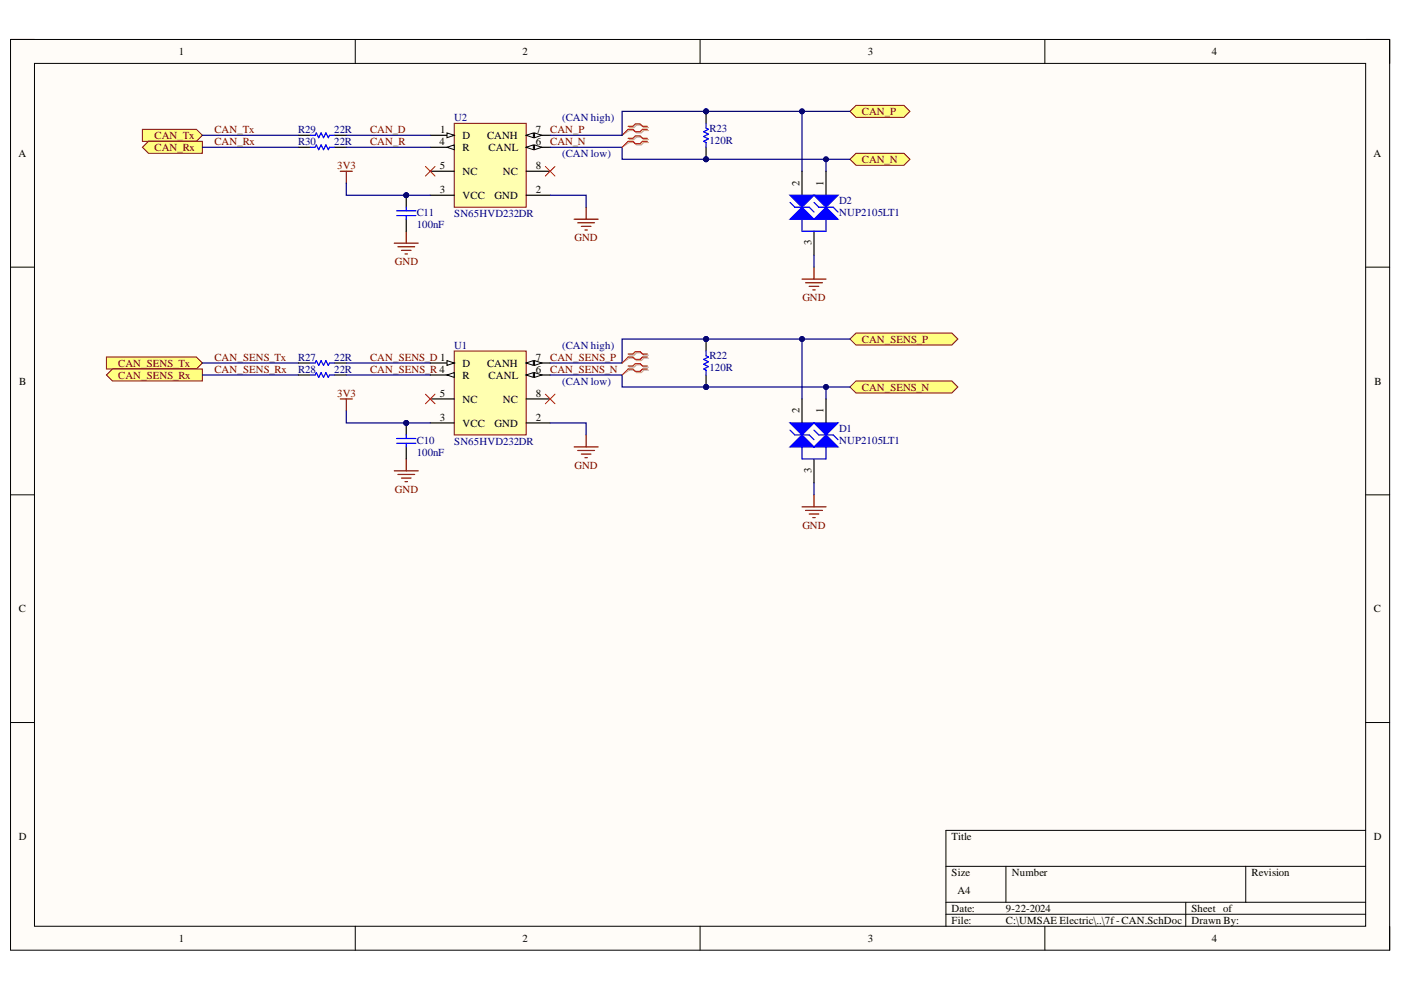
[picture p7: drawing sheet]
<svg xmlns="http://www.w3.org/2000/svg" width="297mm" height="210mm" viewBox="0 0 297 210" stroke-linecap="round" stroke-linejoin="round" font-family="sans-serif">
<defs><g id="words">
<g font-size="2.3">
<text x="37.9" y="11.7">1</text>
<text x="110.8" y="11.7">2</text>
<text x="184" y="11.7">3</text>
<text x="257" y="11.7">4</text>
<text x="93.4" y="28.2">1</text>
<text x="98.1" y="29.5">D</text>
<text x="103.3" y="29.5">CANH</text>
<text x="113.6" y="28.2">7</text>
<text x="3.9" y="33.3">A</text>
<text x="93.2" y="30.8">4</text>
<text x="93.3" y="35.9">5</text>
<text x="98.1" y="32.1">R</text>
<text x="103.6" y="32.1">CANL</text>
<text x="113.6" y="30.8">6</text>
<text x="113.6" y="35.9">8</text>
<text x="291.2" y="33.3">A</text>
<text x="93.3" y="40.9">3</text>
<text x="98.1" y="37.1">NC</text>
<text x="106.6" y="37.1">NC</text>
<text x="113.6" y="40.9">2</text>
<text x="169.5" y="39.3" transform="rotate(-90 169.5 39.3)">2</text>
<text x="174.6" y="39.3" transform="rotate(-90 174.6 39.3)">1</text>
<text x="98.1" y="42.2">VCC</text>
<text x="104.9" y="42.2">GND</text>
<text x="172.1" y="52" transform="rotate(-90 172.1 52)">3</text>
<text x="98.1" y="77.7">D</text>
<text x="103.3" y="77.7">CANH</text>
<text x="113.6" y="76.5">7</text>
<text x="4.1" y="81.5">B</text>
<text x="98.1" y="80.3">R</text>
<text x="103.6" y="80.3">CANL</text>
<text x="113.6" y="79">6</text>
<text x="291.4" y="81.5">B</text>
<text x="93.3" y="89.2">3</text>
<text x="93.3" y="84.1">5</text>
<text x="98.1" y="85.3">NC</text>
<text x="106.6" y="85.3">NC</text>
<text x="113.6" y="89.2">2</text>
<text x="113.6" y="84.1">8</text>
<text x="169.5" y="87.6" transform="rotate(-90 169.5 87.6)">2</text>
<text x="174.6" y="87.6" transform="rotate(-90 174.6 87.6)">1</text>
<text x="98.1" y="90.5">VCC</text>
<text x="104.9" y="90.5">GND</text>
<text x="172.1" y="100.3" transform="rotate(-90 172.1 100.3)">3</text>
<text x="4" y="129.8">C</text>
<text x="291.3" y="129.8">C</text>
<text x="4" y="178.1">D</text>
<text x="201.8" y="178.1">Title</text>
<text x="291.3" y="178.1">D</text>
<text x="201.8" y="185.7">Size</text>
<text x="214.5" y="185.7">Number</text>
<text x="265.3" y="185.7">Revision</text>
<text x="203" y="189.5">A4</text>
<text x="201.8" y="193.3">Date:</text>
<text x="201.8" y="195.9">File:</text>
<text x="213.3" y="193.3">9-22-2024</text>
<text x="213.3" y="195.9">C:\UMSAE Electric\..\7f- CAN.SchDoc</text>
<text x="252.6" y="193.3">Sheet of</text>
<text x="252.6" y="195.9">Drawn By:</text>
<text x="37.9" y="199.7">1</text>
<text x="110.8" y="199.7">2</text>
<text x="184" y="199.7">3</text>
<text x="257" y="199.7">4</text>
</g>
<g font-size="2.3" fill="#800000">
<text x="32.8" y="29.5">CAN_Tx</text>
<text x="45.4" y="28.2">CAN_Tx</text>
<text x="78.5" y="28.2">CAN_D</text>
<text x="116.6" y="28.2">CAN_P</text>
<text x="182.7" y="24.4">CAN_P</text>
<text x="32.8" y="32.1">CAN_Rx</text>
<text x="45.4" y="30.8">CAN_Rx</text>
<text x="71.5" y="35.9">3V3</text>
<text x="78.5" y="30.8">CAN_R</text>
<text x="116.6" y="30.8">CAN_N</text>
<text x="182.7" y="34.6">CAN_N</text>
<text x="121.8" y="51.1">GND</text>
<text x="83.7" y="56.2">GND</text>
<text x="170.1" y="63.8">GND</text>
<text x="25.1" y="77.7">CAN_SENS_Tx</text>
<text x="45.4" y="76.5">CAN_SENS_Tx</text>
<text x="78.5" y="76.5">CAN_SENS_D 1</text>
<text x="116.6" y="76.5">CAN_SENS_P</text>
<text x="182.7" y="72.7">CAN_SENS_P</text>
<text x="25.1" y="80.3">CAN_SENS_Rx</text>
<text x="45.4" y="79">CAN_SENS_Rx</text>
<text x="78.5" y="79">CAN_SENS_R 4</text>
<text x="116.6" y="79">CAN_SENS_N</text>
<text x="182.7" y="82.8">CAN_SENS_N</text>
<text x="71.5" y="84.1">3V3</text>
<text x="121.8" y="99.4">GND</text>
<text x="83.7" y="104.5">GND</text>
<text x="170.1" y="112.1">GND</text>
</g>
<g font-size="2.3" fill="#000080">
<text x="63.2" y="28.2">R29</text>
<text x="70.8" y="28.2">22R</text>
<text x="96.3" y="25.6">U2</text>
<text x="119.2" y="25.6">(CAN high)</text>
<text x="150.4" y="27.9">R23</text>
<text x="63.2" y="30.8">R30</text>
<text x="70.8" y="30.8">22R</text>
<text x="119.2" y="33.3">(CAN low)</text>
<text x="150.4" y="30.5">120R</text>
<text x="88.4" y="45.8">C11</text>
<text x="96.3" y="46">SN65HVD232DR</text>
<text x="177.9" y="43.2">D2</text>
<text x="177.9" y="45.8">NUP2105LT1</text>
<text x="88.4" y="48.3">100nF</text>
<text x="63.2" y="76.5">R27</text>
<text x="70.8" y="76.5">22R</text>
<text x="96.3" y="73.9">U1</text>
<text x="119.2" y="73.9">(CAN high)</text>
<text x="150.4" y="76.2">R22</text>
<text x="63.2" y="79">R28</text>
<text x="70.8" y="79">22R</text>
<text x="119.2" y="81.5">(CAN low)</text>
<text x="150.4" y="78.7">120R</text>
<text x="88.4" y="94.1">C10</text>
<text x="96.3" y="94.3">SN65HVD232DR</text>
<text x="177.9" y="91.5">D1</text>
<text x="177.9" y="94.1">NUP2105LT1</text>
<text x="88.4" y="96.6">100nF</text>
</g>
</g></defs>
<path d="M2.2 8.4h292.4v193.1h-292.4z" fill-rule="evenodd" fill="#fffcf8"/>
<path d="M2.2 8.4h292.4v193.1h-292.4z" fill="none" stroke="#000" stroke-width=".21"/>
<path d="M7.3 13.4h282.2v183h-282.2z" fill-rule="evenodd" fill="#fffcf8"/>
<g fill="none" stroke="#000" stroke-width=".21">
<path d="M2.2 8.4h5.1M7.3 13.4h282.2v183h-282.2zM75.3 8.4v5M148.4 8.4v5M221.5 8.4v5M289.5 8.4h5.1v5M2.2 56.6h5.1M289.5 56.6h5.1M2.2 104.9h5.1M289.5 104.9h5.1M2.2 153.2h5.1M289.5 153.2h5.1"/>
<path d="M289.5 176.1h-88.9v20.3M75.3 196.4v5.1M148.4 196.4v5.1M200.6 183.7h88.9M200.6 191.3h88.9M200.6 193.8h88.9M213.3 183.7v7.6M221.5 196.4v5.1M251.4 191.3v5.1M264.1 183.7v7.6M294.6 196.4v5.1"/>
</g>
<path d="M30.2 27.4h11.4l1.3 1.3-1.3 1.3h-11.4z" fill-rule="evenodd" fill="#ffff80"/>
<path d="M30.2 27.4h11.4l1.3 1.3-1.3 1.3h-11.4z" fill="none" stroke="#800000" stroke-width=".21"/>
<path d="M30.2 31.2l1.3-1.2h11.4v2.5h-11.4z" fill-rule="evenodd" fill="#ffff80"/>
<path d="M30.2 31.2l1.3-1.2h11.4v2.5h-11.4z" fill="none" stroke="#800000" stroke-width=".21"/>
<path d="M96.3 26.2h15.3v17.7h-15.3z" fill-rule="evenodd" fill="#ffffb0"/>
<path d="M96.3 26.2h15.3v17.7h-15.3z" fill="none" stroke="#800000" stroke-width=".21"/>
<path d="M91.2 28.7h5.1" fill="none" stroke="#000" stroke-width=".25"/>
<path d="M94.8 28.2l1.5 .5-1.5 .5z" fill="#f8fcff"/>
<path d="M94.8 28.2l1.5 .5-1.5 .5z" fill="none" stroke="#000" stroke-width=".21"/>
<path d="M91.2 31.2h5.1M91.2 41.4h5.1M111.6 41.4h5" fill="none" stroke="#000" stroke-width=".25"/>
<path d="M94.8 31.2l1.5-.5v1z" fill="#f8fcff"/>
<path d="M94.8 31.2l1.5-.5v1z" fill="none" stroke="#000" stroke-width=".21"/>
<path d="M91.2 36.3h5.1M111.6 31.2h5" fill="none" stroke="#000" stroke-width=".25"/>
<path d="M111.6 31.2l1.5-.5v1z" fill="#f8fcff"/>
<path d="M111.6 31.2l1.5-.5v1z" fill="none" stroke="#000" stroke-width=".21"/>
<path d="M113.3 30.7l1.6 .5-1.6 .5z" fill="#f8fcff"/>
<path d="M113.3 30.7l1.6 .5-1.6 .5z" fill="none" stroke="#000" stroke-width=".21"/>
<path d="M111.6 28.7h5" fill="none" stroke="#000" stroke-width=".25"/>
<path d="M111.6 28.7l1.5-.5v1z" fill="#f8fcff"/>
<path d="M111.6 28.7l1.5-.5v1z" fill="none" stroke="#000" stroke-width=".21"/>
<path d="M113.3 28.2l1.6 .5-1.6 .5z" fill="#f8fcff"/>
<path d="M113.3 28.2l1.6 .5-1.6 .5z" fill="none" stroke="#000" stroke-width=".21"/>
<path d="M111.6 36.3h5M170 36.3v5.1M175.1 36.3v5.1M172.6 49v5.1" fill="none" stroke="#000" stroke-width=".25"/>
<path d="M90.2 35.3l2 2M92.2 35.3l-2 2M115.6 35.3l2.1 2M117.7 35.3l-2.1 2" fill="none" stroke="#f00" stroke-width=".21"/>
<path d="M72.1 36.3h2.6M73.4 36.3v2.6M83.6 51.6h5.1M84.4 52.3h3.5M85.1 53.1h2M85.9 53.8h.5M86.1 49v2.6M121.7 46.5h5.1M122.5 47.2h3.6M123.3 48h2M124 48.8h.5M124.3 43.9v2.6" fill="none" stroke="#800000" stroke-width=".25"/>
<path d="M170 46.5v2.5h5.1v-2.5" fill="none" stroke="#00f" stroke-width=".25"/>
<path d="M172.6 41.4h5.1l-2.6 2.5z" fill="#00f"/>
<path d="M172.6 41.4h5.1l-2.6 2.5zM172.6 42.9l1 1h3.1l1 1.1" fill="none" stroke="#00f" stroke-width=".25"/>
<path d="M172.6 46.5l2.5-2.6 2.6 2.6z" fill="#00f"/>
<path d="M172.6 46.5l2.5-2.6 2.6 2.6z" fill="none" stroke="#00f" stroke-width=".25"/>
<path d="M167.5 41.4h5.1l-2.6 2.5z" fill="#00f"/>
<path d="M167.5 41.4h5.1l-2.6 2.5zM167.5 42.9l1 1h3.1l1 1.1" fill="none" stroke="#00f" stroke-width=".25"/>
<path d="M167.5 46.5l2.5-2.6 2.6 2.6z" fill="#00f"/>
<path d="M65.8 28.7h1l.3-.5 .5 1 .5-1 .5 1 .5-1 .5 1 .3-.5h1M167.5 46.5l2.5-2.6 2.6 2.6z" fill="none" stroke="#00f" stroke-width=".25"/>
<path d="M170 59.2h5.1M170.8 59.9h3.6M172.6 56.6v2.6M171.6 60.7h2M172.3 61.5h.5" fill="none" stroke="#800000" stroke-width=".25"/>
<path d="M63.2 28.7h2.6M70.9 28.7h2.5" fill="none" stroke="#000" stroke-width=".25"/>
<circle cx="86.1" cy="41.4" r=".51" fill="#000080"/>
<circle cx="86.1" cy="41.4" r=".51" fill="none" stroke="#000080" stroke-width=".21"/>
<path d="M86.1 41.4v2.5M86.1 46.5v2.5" fill="none" stroke="#000" stroke-width=".25"/>
<circle cx="86.1" cy="41.4" r=".51" fill="#000080"/>
<circle cx="86.1" cy="41.4" r=".51" fill="none" stroke="#000080" stroke-width=".21"/>
<path d="M65.8 31.2h1l.3-.5 .5 1 .5-1 .5 1 .5-1 .5 1 .3-.5h1M84.1 44.7h4.1M84.1 45.7h4.1M86.1 43.9v.8M86.1 45.7v.8" fill="none" stroke="#00f" stroke-width=".25"/>
<path d="M63.2 31.2h2.6M70.9 31.2h2.5" fill="none" stroke="#000" stroke-width=".25"/>
<circle cx="149.7" cy="23.6" r=".51" fill="#000080"/>
<circle cx="149.7" cy="23.6" r=".51" fill="none" stroke="#000080" stroke-width=".21"/>
<circle cx="149.7" cy="33.8" r=".51" fill="#000080"/>
<circle cx="149.7" cy="33.8" r=".51" fill="none" stroke="#000080" stroke-width=".21"/>
<path d="M149.7 23.6v2.6" fill="none" stroke="#000" stroke-width=".25"/>
<circle cx="149.7" cy="23.6" r=".51" fill="#000080"/>
<circle cx="149.7" cy="23.6" r=".51" fill="none" stroke="#000080" stroke-width=".21"/>
<path d="M149.7 31.2v2.6" fill="none" stroke="#000" stroke-width=".25"/>
<circle cx="149.7" cy="33.8" r=".51" fill="#000080"/>
<circle cx="149.7" cy="33.8" r=".51" fill="none" stroke="#000080" stroke-width=".21"/>
<path d="M149.7 26.2v1l.5 .2-1 .5 1 .5-1 .5 1 .6-1 .5 .5 .2v1" fill="none" stroke="#00f" stroke-width=".25"/>
<path d="M133.4 27h1l.5-.5h1.1l.5 .5h1M133.4 27.7h1l.5 .5h1.1l.5-.5h1" fill="none" stroke="#d0a19e" stroke-width=".25"/>
<path d="M133.4 27.7l-1.5 1" fill="none" stroke="#d0a19e" stroke-width=".21"/>
<path d="M133.2 26.8h1l.5-.5h1l.5 .5h1M133.2 27.4h1l.5 .5h1l.5-.5h1" fill="none" stroke="#f00" stroke-width=".25"/>
<path d="M133.2 27.4l-1.3 1.3" fill="none" stroke="#f00" stroke-width=".21"/>
<path d="M180.2 23.6l1.3-1.3h10.2l1.2 1.3-1.2 1.3h-10.2z" fill-rule="evenodd" fill="#ffff80"/>
<path d="M180.2 23.6l1.3-1.3h10.2l1.2 1.3-1.2 1.3h-10.2z" fill="none" stroke="#800000" stroke-width=".21"/>
<path d="M180.2 33.8l1.3-1.3h10.2l1.2 1.3-1.2 1.2h-10.2z" fill-rule="evenodd" fill="#ffff80"/>
<path d="M180.2 33.8l1.3-1.3h10.2l1.2 1.3-1.2 1.2h-10.2z" fill="none" stroke="#800000" stroke-width=".21"/>
<path d="M73.4 38.9v2.5h17.8M116.6 41.4h7.7v2.5" fill="none" stroke="#000080" stroke-width=".25"/>
<circle cx="86.1" cy="41.4" r=".51" fill="#000080"/>
<circle cx="86.1" cy="41.4" r=".51" fill="none" stroke="#000080" stroke-width=".21"/>
<path d="M73.4 28.7h17.8M73.4 31.2h17.8M170 23.6v12.7M172.6 54.1v2.5" fill="none" stroke="#000080" stroke-width=".25"/>
<circle cx="170" cy="23.6" r=".51" fill="#000080"/>
<circle cx="170" cy="23.6" r=".51" fill="none" stroke="#000080" stroke-width=".21"/>
<path d="M116.6 31.2h15.3v2.6h43.2v2.5" fill="none" stroke="#000080" stroke-width=".25"/>
<circle cx="175.1" cy="33.8" r=".51" fill="#000080"/>
<circle cx="175.1" cy="33.8" r=".51" fill="none" stroke="#000080" stroke-width=".21"/>
<circle cx="149.7" cy="33.8" r=".51" fill="#000080"/>
<circle cx="149.7" cy="33.8" r=".51" fill="none" stroke="#000080" stroke-width=".21"/>
<path d="M175.1 33.8h5.1" fill="none" stroke="#000080" stroke-width=".25"/>
<circle cx="175.1" cy="33.8" r=".51" fill="#000080"/>
<circle cx="175.1" cy="33.8" r=".51" fill="none" stroke="#000080" stroke-width=".21"/>
<path d="M42.9 31.2h20.3M42.9 28.7h20.3M180.2 23.6h-48.3v5.1h-15.3" fill="none" stroke="#000080" stroke-width=".25"/>
<circle cx="149.7" cy="23.6" r=".51" fill="#000080"/>
<circle cx="149.7" cy="23.6" r=".51" fill="none" stroke="#000080" stroke-width=".21"/>
<circle cx="170" cy="23.6" r=".51" fill="#000080"/>
<circle cx="170" cy="23.6" r=".51" fill="none" stroke="#000080" stroke-width=".21"/>
<path d="M22.6 75.7h19l1.3 1.3-1.3 1.2h-19z" fill-rule="evenodd" fill="#ffff80"/>
<path d="M22.6 75.7h19l1.3 1.3-1.3 1.2h-19z" fill="none" stroke="#800000" stroke-width=".21"/>
<path d="M22.6 79.5l1.2-1.3h19.1v2.6h-19.1z" fill-rule="evenodd" fill="#ffff80"/>
<path d="M22.6 79.5l1.2-1.3h19.1v2.6h-19.1z" fill="none" stroke="#800000" stroke-width=".21"/>
<path d="M96.3 74.4h15.3v17.8h-15.3z" fill-rule="evenodd" fill="#ffffb0"/>
<path d="M96.3 74.4h15.3v17.8h-15.3z" fill="none" stroke="#800000" stroke-width=".21"/>
<path d="M91.2 77h5.1" fill="none" stroke="#000" stroke-width=".25"/>
<path d="M94.8 76.5l1.5 .5-1.5 .5z" fill="#f8fcff"/>
<path d="M94.8 76.5l1.5 .5-1.5 .5z" fill="none" stroke="#000" stroke-width=".21"/>
<path d="M91.2 79.5h5.1M91.2 89.7h5.1M111.6 89.7h5" fill="none" stroke="#000" stroke-width=".25"/>
<path d="M94.8 79.5l1.5-.5v1z" fill="#f8fcff"/>
<path d="M94.8 79.5l1.5-.5v1z" fill="none" stroke="#000" stroke-width=".21"/>
<path d="M111.6 79.5h5M91.2 84.6h5.1" fill="none" stroke="#000" stroke-width=".25"/>
<path d="M111.6 79.5l1.5-.5v1z" fill="#f8fcff"/>
<path d="M111.6 79.5l1.5-.5v1z" fill="none" stroke="#000" stroke-width=".21"/>
<path d="M113.3 79l1.6 .5-1.6 .5z" fill="#f8fcff"/>
<path d="M113.3 79l1.6 .5-1.6 .5z" fill="none" stroke="#000" stroke-width=".21"/>
<path d="M111.6 77h5" fill="none" stroke="#000" stroke-width=".25"/>
<path d="M111.6 77l1.5-.5v1z" fill="#f8fcff"/>
<path d="M111.6 77l1.5-.5v1z" fill="none" stroke="#000" stroke-width=".21"/>
<path d="M113.3 76.5l1.6 .5-1.6 .5z" fill="#f8fcff"/>
<path d="M113.3 76.5l1.6 .5-1.6 .5z" fill="none" stroke="#000" stroke-width=".21"/>
<path d="M111.6 84.6h5M170 84.6v5.1M172.6 97.3v5.1M175.1 84.6v5.1" fill="none" stroke="#000" stroke-width=".25"/>
<path d="M90.2 83.6l2 2M92.2 83.6l-2 2M115.6 83.6l2.1 2M117.7 83.6l-2.1 2" fill="none" stroke="#f00" stroke-width=".21"/>
<path d="M72.1 84.6h2.6M73.4 84.6v2.5M83.6 99.8h5.1M86.1 97.3v2.5M121.7 94.8h5.1M122.5 95.5h3.6M123.3 96.3h2M124 97h.5M124.3 92.2v2.6M84.4 100.6h3.5M85.1 101.4h2M85.9 102.1h.5" fill="none" stroke="#800000" stroke-width=".25"/>
<path d="M170 94.8v2.5h5.1v-2.5" fill="none" stroke="#00f" stroke-width=".25"/>
<path d="M172.6 89.7h5.1l-2.6 2.5z" fill="#00f"/>
<path d="M172.6 89.7h5.1l-2.6 2.5zM172.6 91.2l1 1h3.1l1 1" fill="none" stroke="#00f" stroke-width=".25"/>
<path d="M172.6 94.8l2.5-2.6 2.6 2.6z" fill="#00f"/>
<path d="M172.6 94.8l2.5-2.6 2.6 2.6z" fill="none" stroke="#00f" stroke-width=".25"/>
<path d="M167.5 89.7h5.1l-2.6 2.5z" fill="#00f"/>
<path d="M167.5 89.7h5.1l-2.6 2.5zM167.5 91.2l1 1h3.1l1 1" fill="none" stroke="#00f" stroke-width=".25"/>
<path d="M167.5 94.8l2.5-2.6 2.6 2.6z" fill="#00f"/>
<path d="M65.8 77h1l.3-.5 .5 1 .5-1 .5 1 .5-1 .5 1 .3-.5h1M167.5 94.8l2.5-2.6 2.6 2.6z" fill="none" stroke="#00f" stroke-width=".25"/>
<path d="M170 107.5h5.1M170.8 108.2h3.6M171.6 109h2M172.3 109.7h.5M172.6 104.9v2.6" fill="none" stroke="#800000" stroke-width=".25"/>
<path d="M63.2 77h2.6M70.9 77h2.5" fill="none" stroke="#000" stroke-width=".25"/>
<circle cx="86.1" cy="89.7" r=".51" fill="#000080"/>
<circle cx="86.1" cy="89.7" r=".51" fill="none" stroke="#000080" stroke-width=".21"/>
<path d="M86.1 89.7v2.5M86.1 94.8v2.5" fill="none" stroke="#000" stroke-width=".25"/>
<circle cx="86.1" cy="89.7" r=".51" fill="#000080"/>
<circle cx="86.1" cy="89.7" r=".51" fill="none" stroke="#000080" stroke-width=".21"/>
<path d="M65.8 79.5h1l.3-.5 .5 1 .5-1 .5 1 .5-1 .5 1 .3-.5h1M84.1 93h4.1M84.1 94h4.1M86.1 92.2v.8M86.1 94v.8" fill="none" stroke="#00f" stroke-width=".25"/>
<path d="M63.2 79.5h2.6M70.9 79.5h2.5" fill="none" stroke="#000" stroke-width=".25"/>
<circle cx="149.7" cy="71.9" r=".51" fill="#000080"/>
<circle cx="149.7" cy="71.9" r=".51" fill="none" stroke="#000080" stroke-width=".21"/>
<circle cx="149.7" cy="82" r=".51" fill="#000080"/>
<circle cx="149.7" cy="82" r=".51" fill="none" stroke="#000080" stroke-width=".21"/>
<path d="M149.7 71.9v2.5" fill="none" stroke="#000" stroke-width=".25"/>
<circle cx="149.7" cy="71.9" r=".51" fill="#000080"/>
<circle cx="149.7" cy="71.9" r=".51" fill="none" stroke="#000080" stroke-width=".21"/>
<path d="M149.7 79.5v2.5" fill="none" stroke="#000" stroke-width=".25"/>
<circle cx="149.7" cy="82" r=".51" fill="#000080"/>
<circle cx="149.7" cy="82" r=".51" fill="none" stroke="#000080" stroke-width=".21"/>
<path d="M149.7 74.4v1l.5 .3-1 .5 1 .5-1 .5 1 .5-1 .5 .5 .3v1" fill="none" stroke="#00f" stroke-width=".25"/>
<path d="M180.2 71.9l1.3-1.3h20.3l1.3 1.3-1.3 1.3h-20.3z" fill-rule="evenodd" fill="#ffff80"/>
<path d="M180.2 71.9l1.3-1.3h20.3l1.3 1.3-1.3 1.3h-20.3z" fill="none" stroke="#800000" stroke-width=".21"/>
<path d="M180.2 82.1l1.3-1.3h20.3l1.3 1.3-1.3 1.2h-20.3z" fill-rule="evenodd" fill="#ffff80"/>
<path d="M180.2 82.1l1.3-1.3h20.3l1.3 1.3-1.3 1.2h-20.3z" fill="none" stroke="#800000" stroke-width=".21"/>
<path d="M73.4 87.1v2.6h17.8M116.6 89.7h7.7v2.5" fill="none" stroke="#000080" stroke-width=".25"/>
<circle cx="86.1" cy="89.7" r=".51" fill="#000080"/>
<circle cx="86.1" cy="89.7" r=".51" fill="none" stroke="#000080" stroke-width=".21"/>
<path d="M73.4 77h17.8M73.4 79.5h17.8M170 71.9v12.7M172.6 102.4v2.5" fill="none" stroke="#000080" stroke-width=".25"/>
<circle cx="170" cy="71.9" r=".51" fill="#000080"/>
<circle cx="170" cy="71.9" r=".51" fill="none" stroke="#000080" stroke-width=".21"/>
<path d="M116.6 79.5h15.3v2.6h43.2v2.5" fill="none" stroke="#000080" stroke-width=".25"/>
<circle cx="175.1" cy="82" r=".51" fill="#000080"/>
<circle cx="175.1" cy="82" r=".51" fill="none" stroke="#000080" stroke-width=".21"/>
<circle cx="149.7" cy="82" r=".51" fill="#000080"/>
<circle cx="149.7" cy="82" r=".51" fill="none" stroke="#000080" stroke-width=".21"/>
<path d="M175.1 82.1h5.1" fill="none" stroke="#000080" stroke-width=".25"/>
<circle cx="175.1" cy="82" r=".51" fill="#000080"/>
<circle cx="175.1" cy="82" r=".51" fill="none" stroke="#000080" stroke-width=".21"/>
<path d="M42.9 79.5h20.3M42.9 77h20.3M180.2 71.9h-48.3v5.1h-15.3" fill="none" stroke="#000080" stroke-width=".25"/>
<circle cx="149.7" cy="71.9" r=".51" fill="#000080"/>
<circle cx="149.7" cy="71.9" r=".51" fill="none" stroke="#000080" stroke-width=".21"/>
<circle cx="170" cy="71.9" r=".51" fill="#000080"/>
<circle cx="170" cy="71.9" r=".51" fill="none" stroke="#000080" stroke-width=".21"/>
<path d="M133.4 29.6h1l.5-.5h1.1l.5 .5h1M133.4 30.2h1l.5 .5h1.1l.5-.5h1M133.4 75.3h1l.5-.5h1.1l.5 .5h1M133.4 75.9h1l.5 .6h1.1l.5-.6h1M133.4 77.9h1l.5-.6h1.1l.5 .6h1M133.4 78.5h1l.5 .5h1.1l.5-.5h1" fill="none" stroke="#d0a19e" stroke-width=".25"/>
<path d="M133.4 30.2l-1.5 1M133.4 75.9l-1.5 1.1M133.4 78.5l-1.5 1" fill="none" stroke="#d0a19e" stroke-width=".21"/>
<path d="M133.2 29.3h1l.5-.5h1l.5 .5h1M133.2 30h1l.5 .5h1l.5-.5h1M133.2 75.1h1l.5-.5h1l.5 .5h1M133.2 75.7h1l.5 .5h1l.5-.5h1M133.2 77.6h1l.5-.5h1l.5 .5h1M133.2 78.2h1l.5 .5h1l.5-.5h1" fill="none" stroke="#f00" stroke-width=".25"/>
<path d="M133.2 30l-1.3 1.2M133.2 75.7l-1.3 1.3M133.2 78.2l-1.3 1.3" fill="none" stroke="#f00" stroke-width=".21"/>
<use href="#words"/>
</svg>
